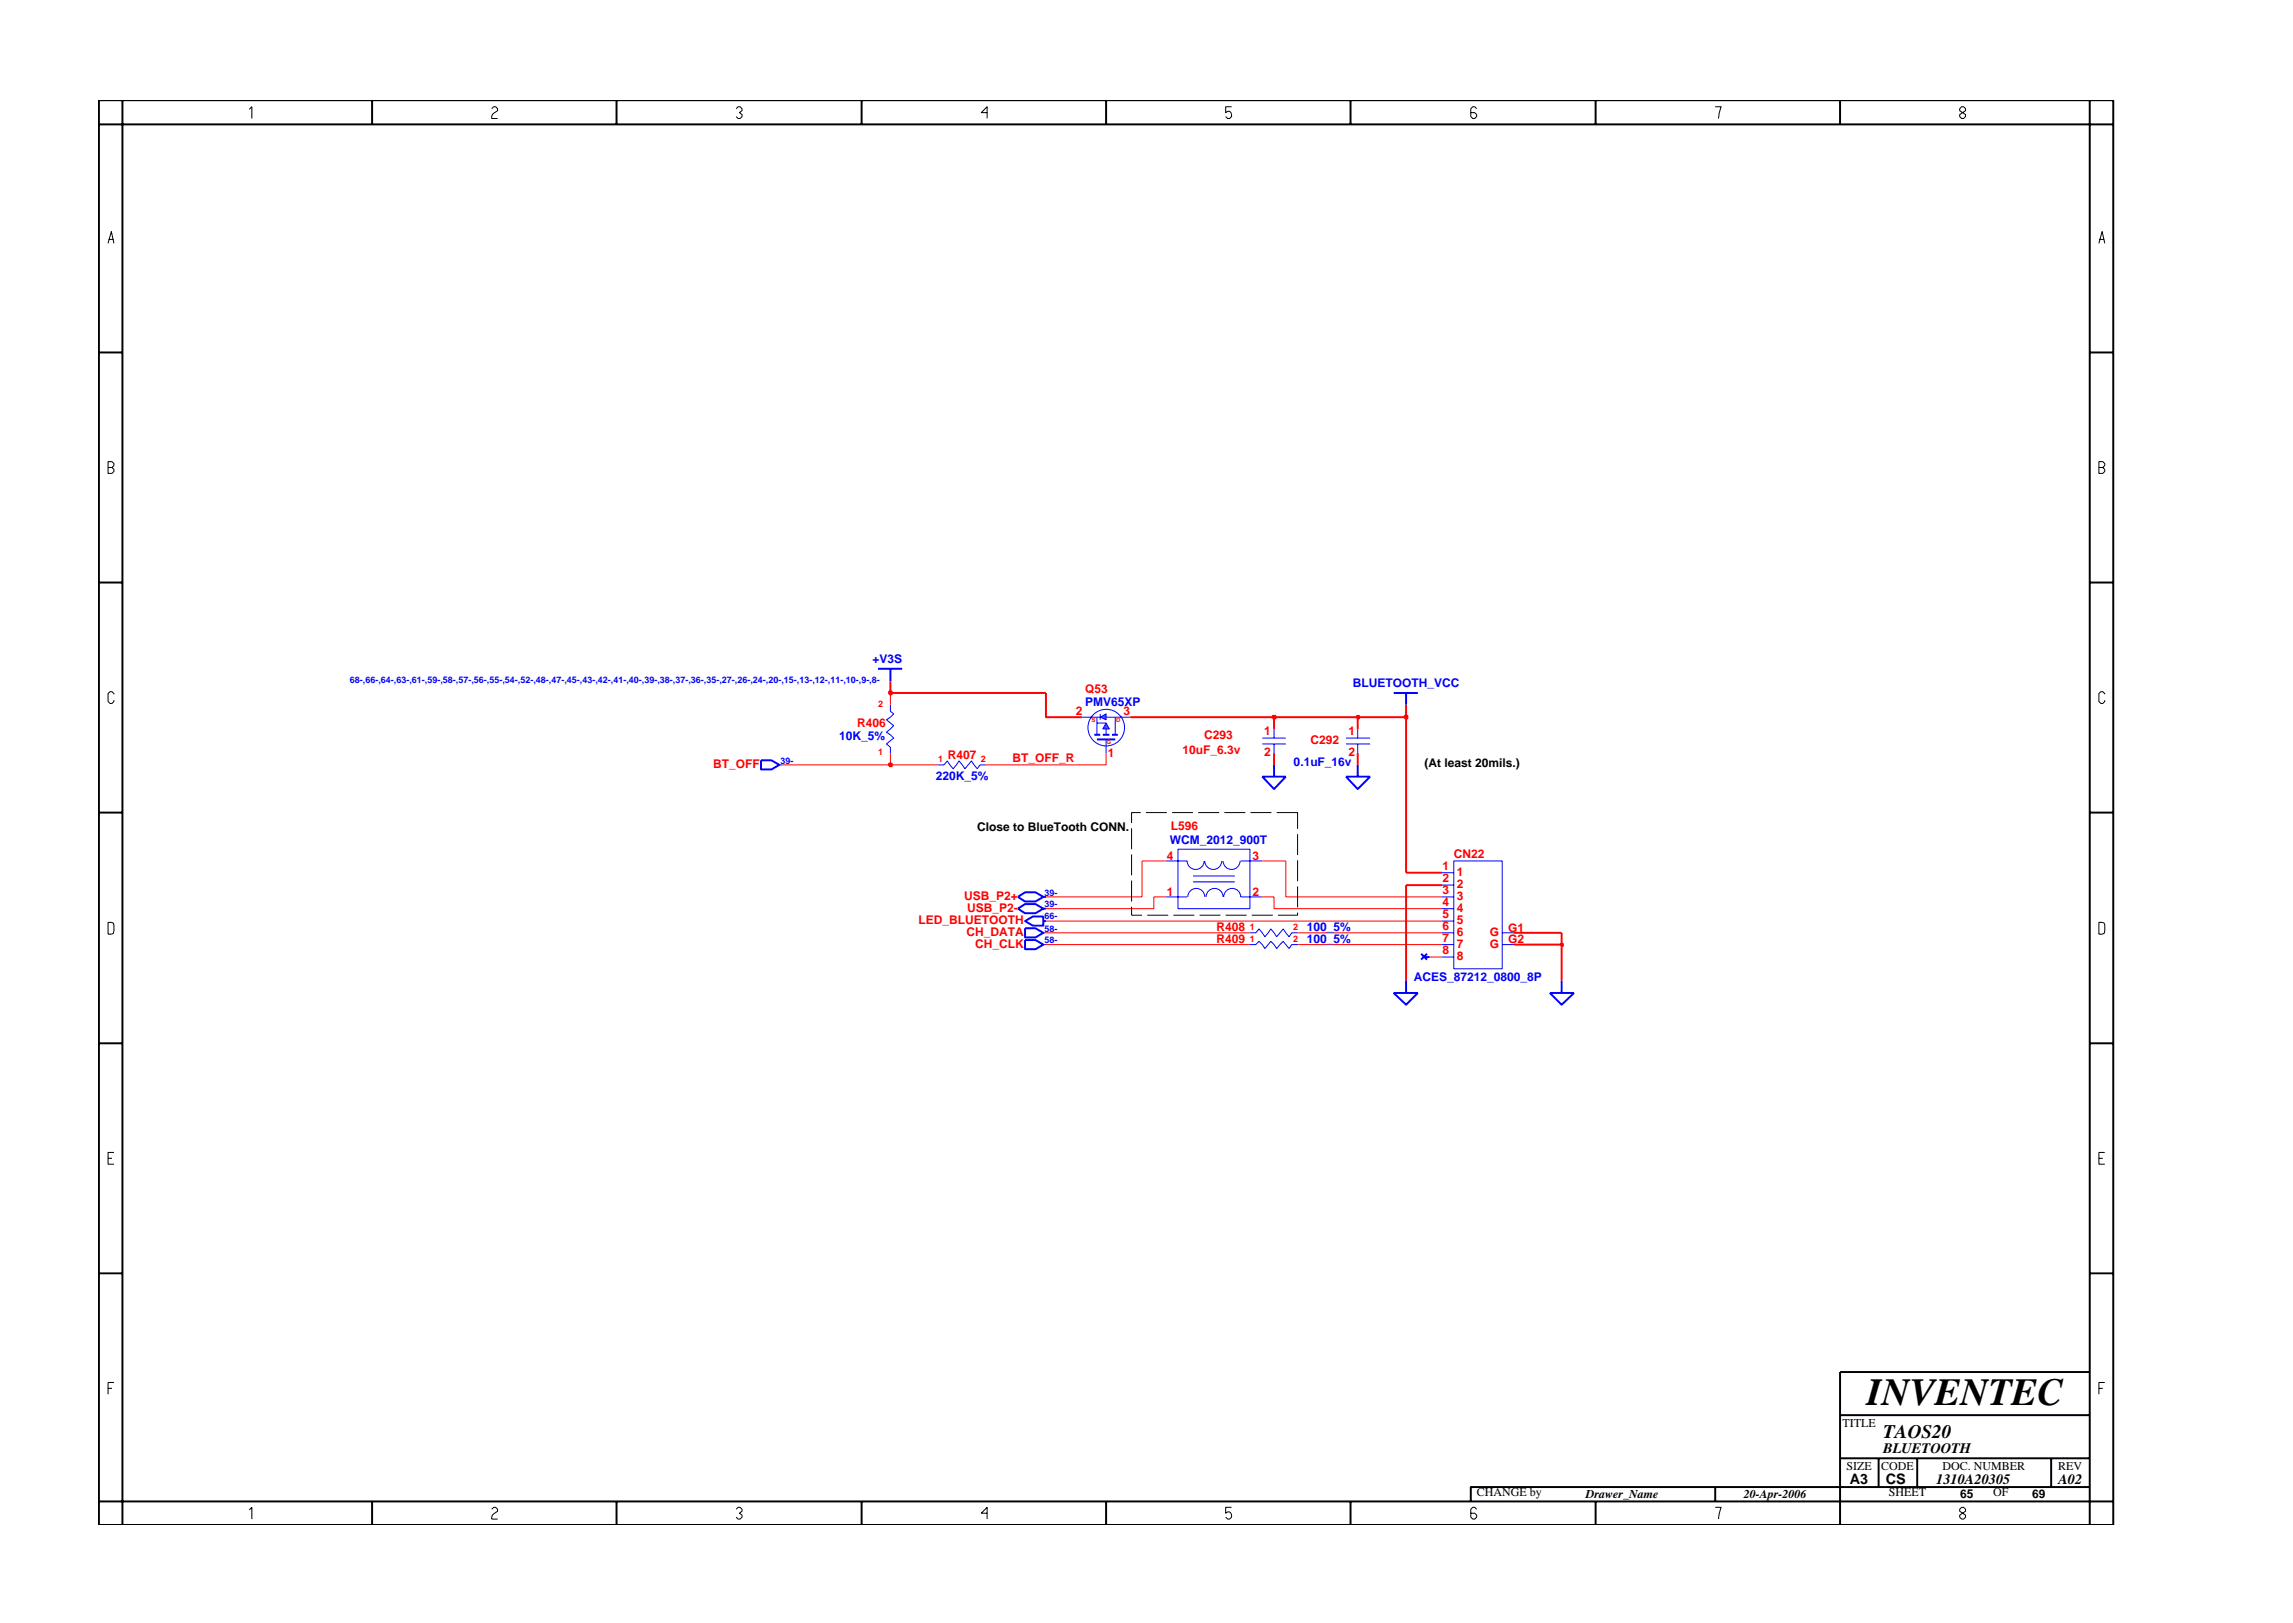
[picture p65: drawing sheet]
<svg xmlns="http://www.w3.org/2000/svg" width="297mm" height="210mm" viewBox="0 0 297 210" stroke-linecap="round" stroke-linejoin="round" font-family="sans-serif">
<defs><g id="words">
<text font-size="5" x="241.8" y="182">INVENTEC</text>
<text font-size="2.5" x="244" y="186.3">TAOS20</text>
<g font-size="1.9">
<text x="244" y="188.2">BLUETOOTH</text>
<text x="239.6" y="192.2">A3</text>
<text x="244.3" y="192.3">CS</text>
<text x="250.8" y="192.2">1310A20305</text>
<text x="266.6" y="192.2">A02</text>
</g>
<g font-size="1.6" fill="#00f">
<text x="113" y="86">+V3S</text>
<text x="175.2" y="89">BLUETOOTH_VCC</text>
<text x="108.7" y="95.8">10K_5%</text>
<text x="140.6" y="91.5">PMV65XP</text>
<text x="121.2" y="101">220K_5%</text>
<text x="167.6" y="99.3">0.1uF_16v</text>
<text x="151.5" y="109.3">WCM_2012_900T</text>
<text x="169.3" y="120.6">100_5%</text>
<text x="169.3" y="122.2">100_5%</text>
<text x="183.2" y="127">ACES_87212_0800_8P</text>
</g>
<g font-size="1.6" fill="#f00">
<text x="140.6" y="89.8">Q53</text>
<text x="111" y="94.2">R406</text>
<text x="139.4" y="92.7">2</text>
<text x="145.6" y="92.7">3</text>
<text x="156" y="95.7">C293</text>
<text x="163.8" y="95.2">1</text>
<text x="174.7" y="95.2">1</text>
<text x="92.4" y="99.5">BT_OFF</text>
<text x="122.8" y="98.3">R407</text>
<text x="131.1" y="98.7">BT_OFF_R</text>
<text x="143.5" y="98.1">1</text>
<text x="153.2" y="97.6">10uF_6.3v</text>
<text x="163.8" y="98">2</text>
<text x="169.8" y="96.4">C292</text>
<text x="174.7" y="98">2</text>
<text x="151.7" y="107.6">L596</text>
<text x="151.1" y="111.4">4</text>
<text x="162.2" y="111.4">3</text>
<text x="186.9" y="112.7">1</text>
<text x="188.3" y="111.1">CN22</text>
<text x="188.7" y="113.5">1</text>
<text x="119" y="119.7">LED_BLUETOOTH</text>
<text x="124.9" y="116.6">USB_P2+</text>
<text x="125.3" y="118.1">USB_P2-</text>
<text x="151.1" y="116">1</text>
<text x="162.2" y="116">2</text>
<text x="186.9" y="114.2">2</text>
<text x="186.9" y="115.8">3</text>
<text x="186.9" y="117.4">4</text>
<text x="186.9" y="118.9">5</text>
<text x="188.7" y="115">2</text>
<text x="188.7" y="116.6">3</text>
<text x="188.7" y="118.1">4</text>
<text x="188.7" y="119.7">5</text>
<text x="125.2" y="121.3">CH_DATA</text>
<text x="126.3" y="122.8">CH_CLK</text>
<text x="157.6" y="120.6">R408</text>
<text x="157.6" y="122.1">R409</text>
<text x="186.9" y="120.5">6</text>
<text x="186.9" y="122">7</text>
<text x="186.9" y="123.5">8</text>
<text x="188.7" y="121.3">6</text>
<text x="188.7" y="122.8">7</text>
<text x="188.7" y="124.3">8</text>
<text x="193" y="121.2">G</text>
<text x="193" y="122.8">G</text>
<text x="195.4" y="120.7">G1</text>
<text x="195.4" y="122.2">G2</text>
</g>
<g font-size="1.6">
<text x="184.5" y="99.4">(At least 20mils.)</text>
<text x="126.6" y="107.7">Close to BlueTooth CONN.</text>
<text x="238.7" y="184.8">TITLE</text>
<text x="239.2" y="190.4">SIZE</text>
<text x="243.7" y="190.4">CODE</text>
<text x="251.6" y="190.4">DOC. NUMBER</text>
<text x="266.6" y="190.4">REV</text>
<text x="191.3" y="193.9">CHANGE by</text>
<text x="205.4" y="194.1">Drawer_Name</text>
<text x="225.9" y="194.1">20-Apr-2006</text>
<text x="244.7" y="193.9">SHEET</text>
<text x="253.9" y="194.1">65</text>
<text x="258.2" y="193.9">OF</text>
<text x="263.3" y="194.1">69</text>
</g>
<g font-size="1.2" fill="#00f">
<text x="45.3" y="88.5">68-,66-,64-,63-,61-,59-,58-,57-,56-,55-,54-,52-,48-,47-,45-,43-,42-,41-,40-,39-,38-,37-,36-,35-,27-,26-,24-,20-,15-,13-,12-,11-,10-,9-,8-</text>
<text x="101.1" y="98.9">39-</text>
<text x="135.3" y="116">39-</text>
<text x="135.3" y="119.1">66-</text>
<text x="135.3" y="117.5">39-</text>
<text x="135.3" y="122.2">58-</text>
<text x="135.3" y="120.7">58-</text>
</g>
<g font-size="1.2" fill="#f00">
<text x="113.8" y="91.6">2</text>
<text x="113.8" y="97.8">1</text>
<text x="121.5" y="98.7">1</text>
<text x="127.1" y="98.7">2</text>
<text x="161.9" y="120.4">1</text>
<text x="161.9" y="122">1</text>
<text x="167.5" y="120.4">2</text>
<text x="167.5" y="122">2</text>
</g>
<g font-size=".8" fill="#f00">
<text x="141.4" y="93.5">S</text>
<text x="144.6" y="93.5">D</text>
<text x="143.4" y="96.4">G</text>
</g>
</g></defs>
<g fill="none" stroke="#00f" stroke-width=".13">
<path d="M115.3 91.3v.8l.5 .4-1 .7 1 .8-1 .9 1 .7-1 .8 .5 .4v.8M121.5 99.1h.8l.4-.5 .8 1 .7-1 .8 1 .8-1 .8 1 .3-.5h.8M143.3 95.8v1.8M163.5 95.6h3.1M163.5 96.4h3.1M165 94.4v1.2M165 96.4v1.2M186.8 114.7h1.5M186.8 113.1h1.5M186.8 117.7h1.5M186.8 116.2h1.5M186.8 119.3h1.5"/>
<path d="M188.3 111.5h6.3v14h-6.3zM161.9 122.4h.8l.4-.5 .8 1 .7-1 .8 1 .8-1 .8 1 .3-.5h.9M161.9 120.8h.8l.4-.5 .8 1.1 .7-1.1 .8 1.1 .8-1.1 .8 1.1 .3-.6h.9M186.8 122.4h1.5M186.8 120.8h1.5M186.8 124h1.5M194.6 122.4h1.5M194.6 120.8h1.5"/>
</g>
<path d="M142.1 95.8h2.4M175.9 99.1v1.5M180.5 89.8h3.2M182.1 89.8v1.5M131.9 116.2l.9-.6h1.3l1.1 .6-1.1 .6h-1.3zM131.9 117.7l.9-.6h1.3l1.1 .6-1.1 .6h-1.3zM135.2 116.2h.3M135.2 117.7h.3M174.4 100.6h3.1l-1.6 1.6z" fill="none" stroke="#00f" stroke-width=".25"/>
<path d="M142.5 92.9l.8-.4v.7z" fill="#3c3cc8"/>
<path d="M142.5 92.9l.8-.4v.7zM142.5 92.5v.7" fill="none" stroke="#00f" stroke-width=".13"/>
<path d="M143.3 93.7l.4 .7h-.8z" fill="#3c3cc8"/>
<g fill="none" stroke="#00f" stroke-width=".13">
<path d="M101 99.1h.4M140.2 92.9h2.3M142.1 92.9v2.3M142.1 93.7h1.2M143.3 93.7l.4 .7h-.8zM143.3 92.9h3.1M143.3 94.4v.8M144.5 92.9v2.3M174.4 95.6h3.1M174.4 96.4h3.1M175.9 94.4v1.2M175.9 96.4v1.2"/>
<path d="M151.1 111.5h2.7a1.1 1.1 0 0 0 1.1 1.1 1.1 1.1 0 0 0 1.1-1.1M151.1 116.2h2.7M152.6 110h9.3v7.7h-9.3zM153.9 116.2a1.1 1.1 0 0 1 1.1-1.1 1.1 1.1 0 0 1 1.1 1.1M154.5 114.2h5.5M154.5 113.5h5.5M156.1 111.5a1.1 1.1 0 0 0 1.1 1.1 1.1 1.1 0 0 0 1.1-1.1M156.2 116.2a1.1 1.1 0 0 1 1.1-1.1 1.1 1.1 0 0 1 1.1 1.1M158.4 111.5a1.1 1.1 0 0 0 1.1 1.1 1.1 1.1 0 0 0 1.1-1.1M158.5 116.2a1.1 1.1 0 0 1 1.1-1.1 1.1 1.1 0 0 1 1.1 1.1h2.8M160.7 111.5h2.8M135.2 122.4h.3"/>
<path d="M135.2 120.8h.3"/>
<circle cx="143.3" cy="94.3" r="2.37"/>
</g>
<g fill="none" stroke="#00f" stroke-width=".25">
<path d="M98.6 98.5h1.3l1.1 .6-1.1 .6h-1.3zM113.7 86.6h3.2M115.3 86.6v1.7M141.8 95.2h.7M142.9 95.2h.8M144 95.2h.8M165 99.1v1.5M132.8 119.3l1-.6h1.4v1.2h-1.4zM135.2 119.3h.3M163.5 100.6h3.1l-1.6 1.6zM132.8 121.8h1.3l1.1 .6-1.1 .6h-1.3zM132.8 120.3h1.3l1.1 .5-1.1 .6h-1.3z"/>
<path d="M180.5 128.6h3.2l-1.6 1.6zM182.1 127v1.6M184.1 123.6l.8 .7M184.4 124h.8M184.9 123.6l-.8 .7M200.8 128.6h3.1l-1.6 1.6zM202.3 127v1.6"/>
</g>
<path d="M182.1 114.7v12.3M196.1 122.4h6.2v4.6" fill="none" stroke="#f00" stroke-width=".25"/>
<path d="M135.5 122.4h26.4M168.2 122.4h18.6M185.2 124h1.6" fill="none" stroke="#f00" stroke-width=".13"/>
<path d="M202.2 122.3h.3v.2h-.3z" fill="#8e2323"/>
<path d="M182.1 92.9v20.2h4.7M182.1 114.7h4.7M196.1 120.8h6.2v1.6M202.2 122.3h.3v.2h-.3z" fill="none" stroke="#f00" stroke-width=".25"/>
<path d="M101.4 99.1h13.9M135.5 119.3h51.3M151.1 116.2h-1.6v1.5h-14M151.1 111.5h-3.2v4.7h-12.4M163.5 116.2h1.5v1.5h21.8M163.5 111.5h3.1v4.7h20.2M135.5 120.8h26.4M168.2 120.8h18.6" fill="none" stroke="#f00" stroke-width=".13"/>
<path d="M115.2 98.9h.3v.4h-.3z" fill="#8e2323"/>
<path d="M115.2 98.9h.3v.4h-.3zM135.5 89.8v3.1h4.7M146.4 92.9h18.6v1.5M165 97.6v1.5M175.9 92.9v1.5M175.9 97.6v1.5" fill="none" stroke="#f00" stroke-width=".25"/>
<path d="M115.3 97.6v1.5h6.2M143.3 97.6v1.5h-15.6" fill="none" stroke="#f00" stroke-width=".13"/>
<path d="M164.9 92.7h.3v.4h-.3z" fill="#8e2323"/>
<path d="M164.9 92.7h.3v.4h-.3zM165 92.9h10.9" fill="none" stroke="#f00" stroke-width=".25"/>
<path d="M175.8 92.7h.3v.4h-.3z" fill="#8e2323"/>
<path d="M175.8 92.7h.3v.4h-.3zM175.9 92.9h6.2" fill="none" stroke="#f00" stroke-width=".25"/>
<path d="M182 92.7h.3v.4h-.3z" fill="#8e2323"/>
<path d="M182 92.7h.3v.4h-.3zM182.1 91.3v1.6" fill="none" stroke="#f00" stroke-width=".25"/>
<path d="M115.3 89.8v1.5" fill="none" stroke="#f00" stroke-width=".13"/>
<path d="M115.2 89.6h.3v.3h-.3z" fill="#8e2323"/>
<path d="M115.2 89.6h.3v.3h-.3zM115.3 88.3v1.5h20.2" fill="none" stroke="#f00" stroke-width=".25"/>
<g fill="none" stroke="#000" stroke-width=".25">
<path d="M12.8 13h261v184.6h-261zM12.8 16.1h261M15.9 13v184.6M48.2 13v3.1M79.9 13v3.1M111.6 13v3.1M143.3 13v3.1M174.9 13v3.1M206.7 13v3.1M238.4 13v3.1M270.7 13v184.6M12.8 45.7h3.1"/>
<path d="M270.7 45.7h3.1M12.8 75.5h3.1M270.7 75.5h3.1M12.8 105.3h3.1M270.7 105.3h3.1M12.8 135.2h3.1M270.7 135.2h3.1M12.8 165h3.1M270.7 165h3.1M270.7 177.7h-32.3v19.9M12.8 194.5h261M48.2 194.5v3.1"/>
<path d="M79.9 194.5v3.1M111.6 194.5v3.1M143.3 194.5v3.1M174.9 194.5v3.1M206.7 194.5v3.1M222.2 192.6v1.9M238.4 183.3h32.3M238.4 188.9h32.3M243.4 188.9v3.7M248.4 188.9v3.7M265.7 188.9v3.7M270.7 192.6h-80.2v1.9"/>
</g>
<g fill="none" stroke="#000" stroke-width=".13">
<path d="M32.3 14.2l.3-.4v1.6M63.7 14.1l.3-.3h.2l.3 .3v.2l-.5 .4-.3 .4v.3h.8M95.4 14.1l.2-.3h.3l.2 .3v.2l-.3 .3 .3 .2v.3l-.2 .3h-.3l-.2-.3M127.9 14.6h-.8l.8-.8v1.6M159.5 13.8h-.7v.8l.2-.2a.5 .5 0 0 1 .5 .7l-.2 .3h-.3l-.2-.3M191.3 14.1l-.3-.3h-.2l-.3 .3v1l.3 .3h.2l.3-.3v-.3l-.3-.2h-.5M222.2 13.8h.8l-.4 1.6M253.9 14.1l.2-.3h.3l.2 .3v.2l-.7 .5v.3l.2 .3h.3l.2-.3v-.3l-.7-.5zM14 31.5l.4-1.5 .4 1.5M14.1 31h.6M271.9 31.5l.4-1.5 .4 1.5M272 31h.6"/>
<path d="M14 59.8h.5l.3 .3v.2l-.3 .3 .3 .2v.3l-.3 .2h-.5zM271.9 59.8h.5l.3 .3v.2l-.3 .3 .3 .2v.3l-.3 .2h-.5zM14 60.6h.5M271.9 60.6h.5M14.8 89.9l-.3-.3h-.2l-.3 .3v1l.3 .2h.2l.3-.2v-.2M272.7 89.9l-.3-.3h-.3l-.2 .3v1l.2 .2h.3l.3-.2v-.2M14 119.5l.7 .1 .1 .2-.1 1.1-.7 .1zM146.6 117.5v1.1h1.3M146.6 107.3v2.7M146.6 110.7v2.7M146.6 114.1v2.7M147.8 105.3h-1.2v1.3"/>
<path d="M148.4 105.3h2.8M148.6 118.6h2.7M151.8 105.3h2.7M152 118.6h2.7M155.2 105.3h2.7M155.4 118.6h2.7M158.6 105.3h2.7M158.8 118.6h2.7M162 105.3h2.7M162.2 118.6h2.7M165.4 105.3h2.7v2.1M168.1 118.2v.4h-2.5"/>
<path d="M168.1 108.1v2.7M168.1 111.4v2.8M168.1 114.8v2.7M271.9 119.5l.7 .1 .1 .2-.1 1.1-.7 .1zM14 150.1h.5M14.8 149.3h-.8v1.5h.8M271.9 150.1h.5M272.7 149.3h-.8v1.5h.8M14 179.9h.5M14.8 179.1h-.8v1.5M271.9 179.9h.5M272.7 179.1h-.8v1.5"/>
<path d="M32.3 195.6l.3-.3v1.5M63.7 195.5l.3-.2h.2l.3 .2v.3l-.7 .5-.1 .2v.3h.8M95.4 195.5l.2-.2h.3l.2 .2v.3l-.3 .2 .3 .3v.2l-.2 .3h-.3l-.2-.3M127.9 196h-.8l.8-.7v1.5M159.5 195.3h-.7v.7l.2-.1a.5 .5 0 0 1 .5 .6l-.2 .3h-.3l-.2-.3M191.3 195.5l-.3-.2h-.2l-.3 .2v1l.3 .3h.2l.3-.3v-.2l-.3-.3h-.5M222.2 195.3h.8l-.4 1.5M254.1 195.3l-.2 .2v.3l.7 .5v.2l-.2 .3h-.3l-.2-.3v-.2l.7-.5v-.3l-.2-.2z"/>
</g>
<use href="#words"/>
</svg>
